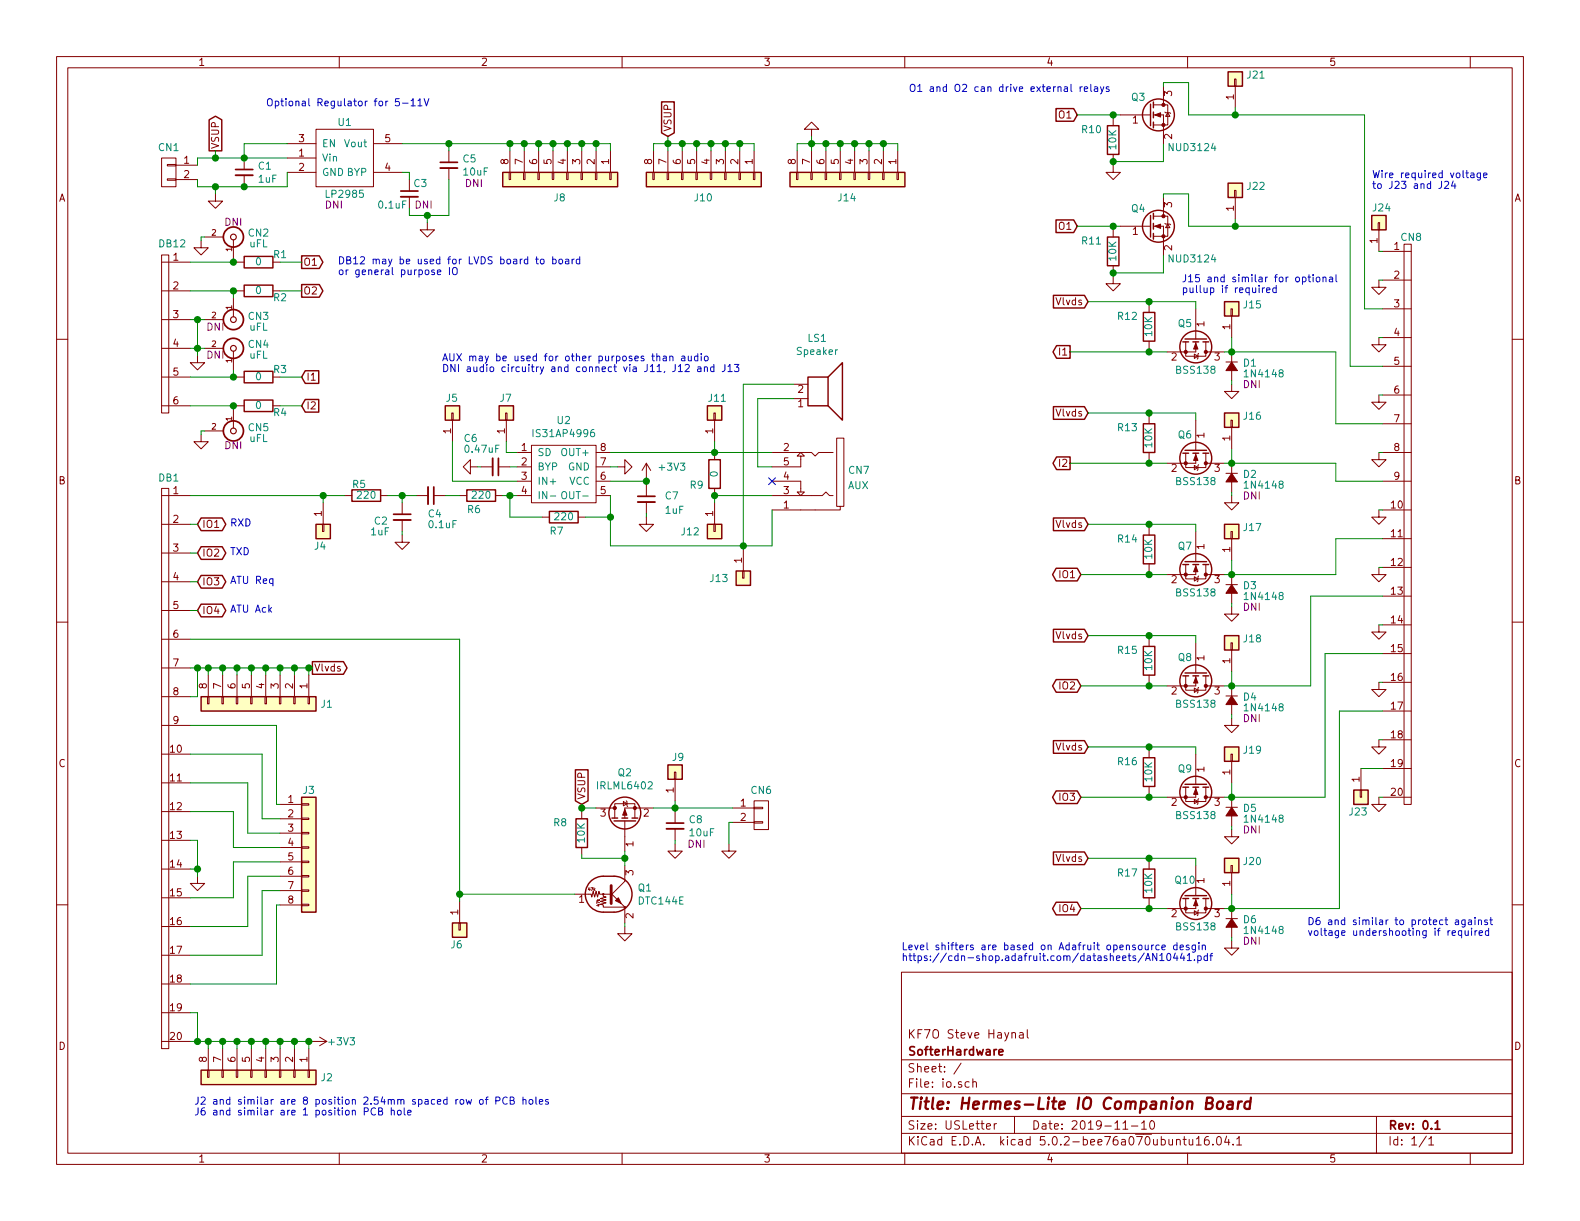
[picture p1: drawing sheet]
<svg xmlns="http://www.w3.org/2000/svg" width="279mm" height="216mm" viewBox="0 0 279 216" stroke-linecap="round" stroke-linejoin="round" font-family="sans-serif">
<defs><g id="words">
<text font-size="2.8" fill="#840000" x="160.4" y="196.2">Title: Hermes-Lite IO Companion Board</text>
<g font-size="2.1" fill="#840000">
<text x="160.4" y="183.6">KF7O Steve Haynal</text>
<text x="160.4" y="189.6">Sheet: /</text>
<text x="160.4" y="186.6">SofterHardware</text>
<text x="160.4" y="192.3">File: io.sch</text>
<text x="160.4" y="202.5">KiCad E.D.A. kicad 5.0.2-bee76a070ubuntu16.04.1</text>
<text x="160.4" y="199.7">Size: USLetter</text>
<text x="182.4" y="199.7">Date: 2019-11-10</text>
<text x="245.4" y="199.7">Rev: 0.1</text>
<text x="245.4" y="202.5">Id: 1/1</text>
</g>
<g font-size="1.8" fill="#840000">
<text x="35" y="11.6">1</text>
<text x="85" y="11.6">2</text>
<text x="135" y="11.6">3</text>
<text x="185" y="11.6">4</text>
<text x="235" y="11.6">5</text>
<text x="207.3" y="17" transform="rotate(-90 207.3 17)">3</text>
<text x="218.2" y="17.6" transform="rotate(-90 218.2 17.6)">1</text>
<text x="118.7" y="23.3" transform="rotate(-90 118.7 23.3)">VSUP</text>
<text x="187.4" y="21">O1</text>
<text x="200.3" y="21.8">1</text>
<text x="32.5" y="29">1</text>
<text x="38.7" y="26.4" transform="rotate(-90 38.7 26.4)">VSUP</text>
<text x="52.9" y="27.7">1</text>
<text x="52.9" y="25.1">3</text>
<text x="68.1" y="25.1">5</text>
<text x="89.9" y="29.1" transform="rotate(-90 89.9 29.1)">8</text>
<text x="92.5" y="29.1" transform="rotate(-90 92.5 29.1)">7</text>
<text x="95" y="29.1" transform="rotate(-90 95 29.1)">6</text>
<text x="97.5" y="29.1" transform="rotate(-90 97.5 29.1)">5</text>
<text x="100.1" y="29.1" transform="rotate(-90 100.1 29.1)">4</text>
<text x="102.6" y="29.1" transform="rotate(-90 102.6 29.1)">3</text>
<text x="105.2" y="29.1" transform="rotate(-90 105.2 29.1)">2</text>
<text x="107.7" y="29.1" transform="rotate(-90 107.7 29.1)">1</text>
<text x="115.3" y="29.1" transform="rotate(-90 115.3 29.1)">8</text>
<text x="117.9" y="29.1" transform="rotate(-90 117.9 29.1)">7</text>
<text x="120.4" y="29.1" transform="rotate(-90 120.4 29.1)">6</text>
<text x="122.9" y="29.1" transform="rotate(-90 122.9 29.1)">5</text>
<text x="125.5" y="29.1" transform="rotate(-90 125.5 29.1)">4</text>
<text x="128" y="29.1" transform="rotate(-90 128 29.1)">3</text>
<text x="130.6" y="29.1" transform="rotate(-90 130.6 29.1)">2</text>
<text x="133.1" y="29.1" transform="rotate(-90 133.1 29.1)">1</text>
<text x="140.7" y="29.1" transform="rotate(-90 140.7 29.1)">8</text>
<text x="143.3" y="29.1" transform="rotate(-90 143.3 29.1)">7</text>
<text x="145.8" y="29.1" transform="rotate(-90 145.8 29.1)">6</text>
<text x="148.3" y="29.1" transform="rotate(-90 148.3 29.1)">5</text>
<text x="150.9" y="29.1" transform="rotate(-90 150.9 29.1)">4</text>
<text x="153.4" y="29.1" transform="rotate(-90 153.4 29.1)">3</text>
<text x="156" y="29.1" transform="rotate(-90 156 29.1)">2</text>
<text x="158.5" y="29.1" transform="rotate(-90 158.5 29.1)">1</text>
<text x="207.3" y="24.6" transform="rotate(-90 207.3 24.6)">2</text>
<text x="10.4" y="35.6">A</text>
<text x="32.5" y="31.5">2</text>
<text x="52.9" y="30.2">2</text>
<text x="68.1" y="30.2">4</text>
<text x="267.8" y="35.6">A</text>
<text x="187.4" y="40.6">O1</text>
<text x="200.3" y="41.5">1</text>
<text x="207.3" y="36.7" transform="rotate(-90 207.3 36.7)">3</text>
<text x="218.2" y="37.3" transform="rotate(-90 218.2 37.3)">1</text>
<text x="30.6" y="46.1">1</text>
<text x="53.6" y="47">O1</text>
<text x="207.3" y="44.3" transform="rotate(-90 207.3 44.3)">2</text>
<text x="243.6" y="43" transform="rotate(-90 243.6 43)">1</text>
<text x="246.5" y="44.2">1</text>
<text x="30.6" y="51.2">2</text>
<text x="53.6" y="52.1">O2</text>
<text x="186.9" y="54">Vlvds</text>
<text x="246.5" y="49.3">2</text>
<text x="30.6" y="56.3">3</text>
<text x="213" y="57.8" transform="rotate(-90 213 57.8)">1</text>
<text x="217.6" y="58.3" transform="rotate(-90 217.6 58.3)">1</text>
<text x="246.5" y="54.4">3</text>
<text x="246.5" y="59.4">4</text>
<text x="30.6" y="61.3">4</text>
<text x="187.5" y="62.9">I1</text>
<text x="207.2" y="63.8">2</text>
<text x="214.8" y="63.8">3</text>
<text x="246.5" y="64.5">5</text>
<text x="30.6" y="66.4">5</text>
<text x="30.6" y="71.5">6</text>
<text x="54.1" y="67.3">I1</text>
<text x="141.1" y="69.5">2</text>
<text x="246.5" y="69.6">6</text>
<text x="54.1" y="72.4">I2</text>
<text x="79.8" y="76.7" transform="rotate(-90 79.8 76.7)">1</text>
<text x="89.3" y="76.7" transform="rotate(-90 89.3 76.7)">1</text>
<text x="126.1" y="76.7" transform="rotate(-90 126.1 76.7)">1</text>
<text x="141.1" y="72">1</text>
<text x="186.9" y="73.7">Vlvds</text>
<text x="213" y="77.4" transform="rotate(-90 213 77.4)">1</text>
<text x="217.6" y="78" transform="rotate(-90 217.6 78)">1</text>
<text x="246.5" y="74.7">7</text>
<text x="92.2" y="79.8">1</text>
<text x="92.2" y="82.3">2</text>
<text x="106.2" y="82.3">7</text>
<text x="106.2" y="79.8">8</text>
<text x="138.6" y="79.8">2</text>
<text x="138.6" y="82.3">5</text>
<text x="187.5" y="82.5">I2</text>
<text x="207.2" y="83.4">2</text>
<text x="214.8" y="83.4">3</text>
<text x="246.5" y="79.8">8</text>
<text x="10.4" y="85.6">B</text>
<text x="30.6" y="87.4">1</text>
<text x="92.2" y="84.8">3</text>
<text x="92.2" y="87.4">4</text>
<text x="106.2" y="87.4">5</text>
<text x="106.2" y="84.8">6</text>
<text x="138.6" y="89.9">1</text>
<text x="138.6" y="87.4">3</text>
<text x="138.6" y="84.8">4</text>
<text x="246" y="89.9">10</text>
<text x="246.5" y="84.8">9</text>
<text x="267.8" y="85.6">B</text>
<text x="30.6" y="92.5">2</text>
<text x="35.7" y="93.3">IO1</text>
<text x="56.9" y="91.3" transform="rotate(-90 56.9 91.3)">1</text>
<text x="126.1" y="91.3" transform="rotate(-90 126.1 91.3)">1</text>
<text x="186.9" y="93.3">Vlvds</text>
<text x="246" y="95">11</text>
<text x="30.6" y="97.5">3</text>
<text x="35.7" y="98.4">IO2</text>
<text x="131.2" y="99.5" transform="rotate(-90 131.2 99.5)">1</text>
<text x="213" y="97.1" transform="rotate(-90 213 97.1)">1</text>
<text x="217.6" y="97.6" transform="rotate(-90 217.6 97.6)">1</text>
<text x="246" y="100.1">12</text>
<text x="30.6" y="102.6">4</text>
<text x="30.6" y="107.7">5</text>
<text x="35.7" y="103.5">IO3</text>
<text x="187.5" y="102.2">IO1</text>
<text x="207.2" y="103.1">2</text>
<text x="214.8" y="103.1">3</text>
<text x="246" y="105.2">13</text>
<text x="30.6" y="112.8">6</text>
<text x="35.7" y="108.6">IO4</text>
<text x="186.9" y="113">Vlvds</text>
<text x="246" y="110.2">14</text>
<text x="30.6" y="117.9">7</text>
<text x="55.5" y="118.7">Vlvds</text>
<text x="213" y="116.8" transform="rotate(-90 213 116.8)">1</text>
<text x="217.6" y="117.3" transform="rotate(-90 217.6 117.3)">1</text>
<text x="246" y="115.3">15</text>
<text x="30.6" y="122.9">8</text>
<text x="36.6" y="121.8" transform="rotate(-90 36.6 121.8)">8</text>
<text x="39.1" y="121.8" transform="rotate(-90 39.1 121.8)">7</text>
<text x="41.7" y="121.8" transform="rotate(-90 41.7 121.8)">6</text>
<text x="44.2" y="121.8" transform="rotate(-90 44.2 121.8)">5</text>
<text x="46.7" y="121.8" transform="rotate(-90 46.7 121.8)">4</text>
<text x="49.3" y="121.8" transform="rotate(-90 49.3 121.8)">3</text>
<text x="51.8" y="121.8" transform="rotate(-90 51.8 121.8)">2</text>
<text x="54.4" y="121.8" transform="rotate(-90 54.4 121.8)">1</text>
<text x="187.5" y="121.9">IO2</text>
<text x="207.2" y="122.8">2</text>
<text x="214.8" y="122.8">3</text>
<text x="246" y="120.4">16</text>
<text x="246" y="125.5">17</text>
<text x="30.6" y="128">9</text>
<text x="246" y="130.6">18</text>
<text x="10.4" y="135.6">C</text>
<text x="30.1" y="133.1">10</text>
<text x="186.9" y="132.7">Vlvds</text>
<text x="213" y="136.5" transform="rotate(-90 213 136.5)">1</text>
<text x="217.6" y="137" transform="rotate(-90 217.6 137)">1</text>
<text x="246" y="135.6">19</text>
<text x="267.8" y="135.6">C</text>
<text x="30.1" y="138.2">11</text>
<text x="30.1" y="143.3">12</text>
<text x="51" y="142">1</text>
<text x="103.5" y="141.5" transform="rotate(-90 103.5 141.5)">VSUP</text>
<text x="119.1" y="140.2" transform="rotate(-90 119.1 140.2)">1</text>
<text x="131" y="142.6">1</text>
<text x="187.5" y="141.6">IO3</text>
<text x="207.2" y="142.5">2</text>
<text x="214.8" y="142.5">3</text>
<text x="240.4" y="138.3" transform="rotate(-90 240.4 138.3)">1</text>
<text x="246" y="140.7">20</text>
<text x="30.1" y="148.3">13</text>
<text x="51" y="144.5">2</text>
<text x="51" y="147.1">3</text>
<text x="51" y="149.6">4</text>
<text x="106.2" y="144.4">3</text>
<text x="112" y="149.7" transform="rotate(-90 112 149.7)">1</text>
<text x="113.8" y="144.4">2</text>
<text x="131" y="145.2">2</text>
<text x="30.1" y="153.4">14</text>
<text x="51" y="152.1">5</text>
<text x="51" y="154.7">6</text>
<text x="112" y="154.8" transform="rotate(-90 112 154.8)">3</text>
<text x="186.9" y="152.4">Vlvds</text>
<text x="30.1" y="158.5">15</text>
<text x="51" y="157.2">7</text>
<text x="51" y="159.8">8</text>
<text x="81" y="161.8" transform="rotate(-90 81 161.8)">1</text>
<text x="102.4" y="159.6">1</text>
<text x="187.5" y="161.3">IO4</text>
<text x="213" y="156.2" transform="rotate(-90 213 156.2)">1</text>
<text x="217.6" y="156.7" transform="rotate(-90 217.6 156.7)">1</text>
<text x="30.1" y="163.6">16</text>
<text x="112" y="162.4" transform="rotate(-90 112 162.4)">2</text>
<text x="207.2" y="162.2">2</text>
<text x="214.8" y="162.2">3</text>
<text x="30.1" y="168.7">17</text>
<text x="30.1" y="173.7">18</text>
<text x="30.1" y="178.8">19</text>
<text x="10.4" y="185.6">D</text>
<text x="30.1" y="183.9">20</text>
<text x="267.8" y="185.6">D</text>
<text x="36.6" y="187.8" transform="rotate(-90 36.6 187.8)">8</text>
<text x="39.1" y="187.8" transform="rotate(-90 39.1 187.8)">7</text>
<text x="41.7" y="187.8" transform="rotate(-90 41.7 187.8)">6</text>
<text x="44.2" y="187.8" transform="rotate(-90 44.2 187.8)">5</text>
<text x="46.7" y="187.8" transform="rotate(-90 46.7 187.8)">4</text>
<text x="49.3" y="187.8" transform="rotate(-90 49.3 187.8)">3</text>
<text x="51.8" y="187.8" transform="rotate(-90 51.8 187.8)">2</text>
<text x="54.4" y="187.8" transform="rotate(-90 54.4 187.8)">1</text>
<text x="35" y="205.5">1</text>
<text x="85" y="205.5">2</text>
<text x="135" y="205.5">3</text>
<text x="185" y="205.5">4</text>
<text x="235" y="205.5">5</text>
</g>
<g font-size="1.8" fill="#0000c2">
<text x="160.7" y="16.3">O1 and O2 can drive external relays</text>
<text x="47" y="18.8">Optional Regulator for 5-11V</text>
<text x="242.6" y="31.5">Wire required voltage</text>
<text x="242.6" y="33.4">to J23 and J24</text>
<text x="59.7" y="46.7">DB12 may be used for LVDS board to board</text>
<text x="59.7" y="48.6">or general purpose IO</text>
<text x="208.9" y="49.9">J15 and similar for optional</text>
<text x="208.9" y="51.8">pullup if required</text>
<text x="78.1" y="63.9">AUX may be used for other purposes than audio</text>
<text x="78.1" y="65.8">DNI audio circuitry and connect via J11, J12 and J13</text>
<text x="40.6" y="93.1">RXD</text>
<text x="40.6" y="98.2">TXD</text>
<text x="40.6" y="103.3">ATU Req</text>
<text x="40.6" y="108.3">ATU Ack</text>
<text x="231.1" y="163.6">D6 and similar to protect against</text>
<text x="231.1" y="165.5">voltage undershooting if required</text>
<text x="159.4" y="168">Level shifters are based on Adafruit opensource desgin</text>
<text x="159.4" y="169.9">https://cdn-shop.adafruit.com/datasheets/AN10441.pdf</text>
<text x="34.3" y="195.3">J2 and similar are 8 position 2.54mm spaced row of PCB holes</text>
<text x="34.3" y="197.2">J6 and similar are 1 position PCB hole</text>
</g>
<g font-size="1.8" fill="#008484">
<text x="200.1" y="17.8">Q3</text>
<text x="220.6" y="13.9">J21</text>
<text x="59.8" y="22.3">U1</text>
<text x="191.4" y="23.5">R10</text>
<text x="28.1" y="26.7">CN1</text>
<text x="45.7" y="30">C1</text>
<text x="56.9" y="28.6">Vin</text>
<text x="56.9" y="26">EN</text>
<text x="61.1" y="26">Vout</text>
<text x="81.9" y="28.7">C5</text>
<text x="197.4" y="26.4" transform="rotate(-90 197.4 26.4)">10K</text>
<text x="206.9" y="26.7">NUD3124</text>
<text x="45.7" y="32.3">1uF</text>
<text x="56.9" y="31.1">GND BYP</text>
<text x="57.9" y="35">LP2985</text>
<text x="73.2" y="33.1">C3</text>
<text x="82" y="31">10uF</text>
<text x="98" y="35.6">J8</text>
<text x="122.9" y="35.6">J10</text>
<text x="148.3" y="35.6">J14</text>
<text x="220.6" y="33.6">J22</text>
<text x="44" y="41.8">CN2</text>
<text x="67.1" y="36.9">0.1uF</text>
<text x="200.1" y="37.5">Q4</text>
<text x="242.8" y="37.4">J24</text>
<text x="28.2" y="43.7">DB12</text>
<text x="44.1" y="43.7">uFL</text>
<text x="45.2" y="46.9">0</text>
<text x="48.4" y="45.6">R1</text>
<text x="191.4" y="43.2">R11</text>
<text x="197.4" y="46.1" transform="rotate(-90 197.4 46.1)">10K</text>
<text x="206.9" y="46.4">NUD3124</text>
<text x="247.8" y="42.6">CN8</text>
<text x="45.2" y="52">0</text>
<text x="48.4" y="53.3">R2</text>
<text x="44" y="56.6">CN3</text>
<text x="44.1" y="58.5">uFL</text>
<text x="197.7" y="56.6">R12</text>
<text x="203.8" y="59.4" transform="rotate(-90 203.8 59.4)">10K</text>
<text x="208.4" y="57.8">Q5</text>
<text x="220" y="54.5">J15</text>
<text x="44" y="61.5">CN4</text>
<text x="44.1" y="63.4">uFL</text>
<text x="48.4" y="66">R3</text>
<text x="141.1" y="62.8">Speaker</text>
<text x="142.9" y="60.5">LS1</text>
<text x="219.9" y="64.8">D1</text>
<text x="45.2" y="67.2">0</text>
<text x="78.9" y="71">J5</text>
<text x="88.5" y="71">J7</text>
<text x="125.4" y="71">J11</text>
<text x="208.2" y="66.1">BSS138</text>
<text x="220.4" y="66.7">1N4148</text>
<text x="44" y="76.3">CN5</text>
<text x="45.2" y="72.3">0</text>
<text x="48.4" y="73.6">R4</text>
<text x="94.7" y="77.3">IS31AP4996</text>
<text x="98.6" y="75">U2</text>
<text x="197.7" y="76.3">R13</text>
<text x="208.4" y="77.5">Q6</text>
<text x="220" y="74.2">J16</text>
<text x="44.1" y="78.2">uFL</text>
<text x="82.1" y="78.2">C6</text>
<text x="82.4" y="80.1">0.47uF</text>
<text x="95" y="80.6">SD</text>
<text x="95" y="83.2">BYP</text>
<text x="99.6" y="80.6">OUT+</text>
<text x="100.5" y="83.2">GND</text>
<text x="116.7" y="83.2">+3V3</text>
<text x="150.1" y="83.8">CN7</text>
<text x="203.8" y="79.1" transform="rotate(-90 203.8 79.1)">10K</text>
<text x="28.1" y="85.1">DB1</text>
<text x="62.4" y="86.3">R5</text>
<text x="63.3" y="88.2">220</text>
<text x="83.6" y="88.2">220</text>
<text x="95" y="85.7">IN+</text>
<text x="95" y="88.3">IN-</text>
<text x="100.1" y="88.3">OUT-</text>
<text x="100.7" y="85.7">VCC</text>
<text x="117.7" y="88.3">C7</text>
<text x="122.1" y="86.4">R9</text>
<text x="126.9" y="84.3" transform="rotate(-90 126.9 84.3)">0</text>
<text x="149.9" y="86.5">AUX</text>
<text x="208.2" y="85.8">BSS138</text>
<text x="219.9" y="84.5">D2</text>
<text x="220.4" y="86.4">1N4148</text>
<text x="65.6" y="94.7">1uF</text>
<text x="66.2" y="92.8">C2</text>
<text x="75.8" y="91.5">C4</text>
<text x="75.9" y="93.4">0.1uF</text>
<text x="82.7" y="90.7">R6</text>
<text x="97.3" y="94.5">R7</text>
<text x="98.2" y="92">220</text>
<text x="117.7" y="90.9">1uF</text>
<text x="120.6" y="94.7">J12</text>
<text x="197.7" y="95.9">R14</text>
<text x="220" y="93.9">J17</text>
<text x="55.7" y="97.2">J4</text>
<text x="203.8" y="98.8" transform="rotate(-90 203.8 98.8)">10K</text>
<text x="208.4" y="97.2">Q7</text>
<text x="125.7" y="102.9">J13</text>
<text x="208.2" y="105.5">BSS138</text>
<text x="219.9" y="104.2">D3</text>
<text x="220.4" y="106.1">1N4148</text>
<text x="220" y="113.6">J18</text>
<text x="197.7" y="115.6">R15</text>
<text x="203.8" y="118.4" transform="rotate(-90 203.8 118.4)">10K</text>
<text x="208.4" y="116.9">Q8</text>
<text x="56.8" y="125.1">J1</text>
<text x="208.2" y="125.1">BSS138</text>
<text x="219.9" y="123.9">D4</text>
<text x="220.4" y="125.8">1N4148</text>
<text x="109.3" y="137.3">Q2</text>
<text x="118.9" y="134.5">J9</text>
<text x="197.7" y="135.3">R16</text>
<text x="208.4" y="136.6">Q9</text>
<text x="220" y="133.3">J19</text>
<text x="53.6" y="140.4">J3</text>
<text x="105.8" y="139.6">IRLML6402</text>
<text x="132.9" y="140.4">CN6</text>
<text x="203.8" y="138.1" transform="rotate(-90 203.8 138.1)">10K</text>
<text x="219.9" y="143.6">D5</text>
<text x="97.9" y="146.1">R8</text>
<text x="103.4" y="148.9" transform="rotate(-90 103.4 148.9)">10K</text>
<text x="121.9" y="145.6">C8</text>
<text x="122" y="147.9">10uF</text>
<text x="208.2" y="144.8">BSS138</text>
<text x="220.4" y="145.5">1N4148</text>
<text x="238.7" y="144.2">J23</text>
<text x="197.7" y="155">R17</text>
<text x="220" y="153">J20</text>
<text x="112.9" y="157.6">Q1</text>
<text x="113" y="159.9">DTC144E</text>
<text x="203.8" y="157.8" transform="rotate(-90 203.8 157.8)">10K</text>
<text x="207.9" y="156.3">Q10</text>
<text x="79.8" y="167.7">J6</text>
<text x="208.2" y="164.5">BSS138</text>
<text x="219.9" y="163.2">D6</text>
<text x="220.4" y="165.2">1N4148</text>
<text x="58.3" y="184.8">+3V3</text>
<text x="56.8" y="191.2">J2</text>
</g>
<g font-size="1.8" fill="#840084">
<text x="82.3" y="33.1">DNI</text>
<text x="39.8" y="39.9">DNI</text>
<text x="57.5" y="36.9">DNI</text>
<text x="73.4" y="36.9">DNI</text>
<text x="36.6" y="58.5">DNI</text>
<text x="36.6" y="63.4">DNI</text>
<text x="219.9" y="68.6">DNI</text>
<text x="39.8" y="79.4">DNI</text>
<text x="219.9" y="88.3">DNI</text>
<text x="219.9" y="108">DNI</text>
<text x="219.9" y="127.7">DNI</text>
<text x="121.7" y="149.9">DNI</text>
<text x="219.9" y="147.4">DNI</text>
<text x="219.9" y="167.1">DNI</text>
</g>
<g font-size="1.4" fill="#840000">
<text x="37.5" y="41.7">2</text>
<text x="41" y="44.4" transform="rotate(-90 41 44.4)">1</text>
<text x="37.5" y="56.3">2</text>
<text x="41" y="54.7" transform="rotate(-90 41 54.7)">1</text>
<text x="37.5" y="61.3">2</text>
<text x="41" y="64.1" transform="rotate(-90 41 64.1)">1</text>
<text x="37.5" y="75.9">2</text>
<text x="41" y="74.4" transform="rotate(-90 41 74.4)">1</text>
</g>
<g font-size=".7" fill="#840000">
<text x="104.1" y="157.5">47k</text>
<text x="106.1" y="160.2" transform="rotate(-90 106.1 160.2)">47k</text>
</g>
</g></defs>
<g fill="none" stroke="#840000" stroke-width=".18">
<path d="M10 10h259.4v195.9h-259.4zM12 12h255.4v191.9h-255.4zM60 10v2M110 10v2M160 10v2M204 18.5h1.7M205.7 18.5h.8v3.6h-2.5M205.7 15.2v3.3M206 19.8l.1 .1h.8l.1 .2M206.5 19.9l.4 .7h-.8zM210 10v2M218.3 14h.3v1.2h-.3z"/>
<path d="M218.4 15.2v3.9M260 10v2M28.6 27.9h2.5v5.1h-2.5zM29.6 31.6h1.5v.3h-1.5zM29.6 29.1h1.5v.2h-1.5zM31.1 29.2h3.8M31.1 31.8h3.8M38.1 34.3v1.3h1.3l-1.3 1.2-1.3-1.2h1.3M43.2 27.9v2.1M43.2 31v2M50.8 27.9h5.1M50.8 30.5h5.1"/>
<path d="M50.8 25.4h5.1M55.9 22.9h10.1v10.1h-10.1zM66 30.5h5.1M66 25.4h5.1M72.4 31.8v2M72.4 34.8v2M75.6 39.4v1.2h1.2l-1.2 1.3-1.3-1.3h1.3M79.4 26.7v2M79.4 29.7v2.1M90 30.5h.3v1.3h-.3zM90.2 26.7v3.8M92.6 30.5h.2v1.3h-.2z"/>
<path d="M92.7 26.7v3.8M95.1 30.5h.3v1.3h-.3zM95.2 26.7v3.8M97.7 30.5h.2v1.3h-.2zM97.8 26.7v3.8M100.2 30.5h.3v1.3h-.3zM100.3 26.7v3.8M102.7 30.5h.3v1.3h-.3zM102.9 26.7v3.8M105.3 30.5h.2v1.3h-.2zM105.4 26.7v3.8M107.8 30.5h.3v1.3h-.3z"/>
<path d="M107.9 26.7v3.8M115.4 30.5h.3v1.3h-.3zM115.6 26.7v3.8M118 30.5h.2v1.3h-.2zM118.1 26.7v3.8M120.5 30.5h.3v1.3h-.3zM120.6 26.7v3.8M123.1 30.5h.2v1.3h-.2zM123.2 26.7v3.8M125.6 30.5h.3v1.3h-.3zM125.7 26.7v3.8M128.1 30.5h.3v1.3h-.3z"/>
<path d="M128.3 26.7v3.8M130.7 30.5h.2v1.3h-.2zM130.8 26.7v3.8M133.2 30.5h.3v1.3h-.3zM133.3 26.7v3.8M140.8 30.5h.3v1.3h-.3zM141 26.7v3.8M143.4 30.5h.2v1.3h-.2zM143.5 22.9h1.3l-1.3-1.3-1.3 1.3h1.3v1.2M143.5 26.7v3.8M145.9 30.5h.3v1.3h-.3zM146 26.7v3.8"/>
<path d="M148.5 30.5h.2v1.3h-.2zM148.6 26.7v3.8M151 30.5h.3v1.3h-.3zM151.1 26.7v3.8M153.5 30.5h.3v1.3h-.3zM153.7 26.7v3.8M156.1 30.5h.2v1.3h-.2zM156.2 26.7v3.8M158.6 30.5h.3v1.3h-.3zM158.7 26.7v3.8M196.8 29.2v1.3h1.3l-1.3 1.3-1.2-1.3h1.2M196.8 21v1.2"/>
<path d="M196.8 27.3v1.3M198.1 20.3h5.4M204 20.3h1.7v5.1M204 38.2h1.7M205.7 38.2h.8v3.6h-2.5M205.7 34.9v3.3M206 39.5l.1 .1h.8l.1 .2M206.5 39.6l.4 .7h-.8zM218.3 33.7h.3v1.2h-.3zM218.4 34.9v3.8M243.7 39.4h.3v1.2h-.3zM10 60h2"/>
<path d="M28.6 45.1h1.2v27.9h-1.2zM28.6 46.4h5.1M28.6 51.4h5.1M28.6 56.5h5.1M35.6 42.5v1.3h1.2l-1.2 1.3-1.3-1.3h1.3M36.2 56.5h3.3M36.2 41.9h3.3M41.3 42.4v3.3M41.3 52.7v3.3M41.9 46.4h1.3M41.9 51.4h1.3M48.3 46.4h1.2"/>
<path d="M196.8 48.9v1.3h1.3l-1.3 1.2-1.2-1.2h1.2M196.8 40.6v1.3M196.8 47v1.3M198.1 40h5.4M203.2 54v1.2M204 40h1.7v5.1M211.5 54.6v5.3M217.7 54.6h.2v1.3h-.2zM217.8 55.9v3.8M243.8 49.5v1.3h1.3l-1.3 1.3-1.2-1.3h1.2M243.8 59.7v1.3h1.3l-1.3 1.2-1.2-1.2h1.2M243.8 40.6v3.9"/>
<path d="M244.5 44.5h5.1M244.5 49.5h5.1M244.5 54.6h5.1M244.5 59.7h5.1M248.3 43.2h1.3v99h-1.3zM267.4 60h2M28.6 61.6h5.1M28.6 66.7h5.1M28.6 71.8h5.1M34.9 62.9v1.2h1.3l-1.3 1.3-1.2-1.3h1.2M35.6 76.8v1.3h1.2l-1.2 1.3-1.3-1.3h1.3M36.2 61.6h3.3"/>
<path d="M36.2 76.2h3.3M41.3 62.1v3.3M41.3 72.4v3.3M41.9 66.7h1.3M41.9 71.8h1.3M48.3 66.7h1.2M79.9 73h.2v1.3h-.2zM80 74.3v3.8M89.4 73h.3v1.3h-.3zM89.5 74.3v3.8M94 78.7h11.4v10.2h-11.4zM126.2 73h.3v1.3h-.3z"/>
<path d="M126.4 74.3v3.8M140.3 70.5h2.6M140.3 67.9h2.6M203.2 60.3v1.3M203.2 73.7v1.2M209.7 60.5v2.5h3.5v-.8M211.2 62.6l.6 .4-.6 .4zM211.5 60.5v1.7h-5.1M211.5 74.3v5.3M212 62.5l-.2 .1v.8l-.1 .1M213.2 60.5v1.7M213.2 62.2h3.3"/>
<path d="M216.8 64h2M217.7 74.3h.2v1.3h-.2zM217.8 67.9v1.3h1.3l-1.3 1.3-1.3-1.3h1.3M217.8 62.2v5.1M217.8 75.6v3.8M243.8 69.9v1.2h1.3l-1.3 1.3-1.2-1.3h1.2M244.5 64.8h5.1M244.5 69.9h5.1M244.5 74.9h5.1M28.6 86.4h1.2v99h-1.2zM28.6 87.6h5.1M28.6 92.7h5.1"/>
<path d="M28.6 97.8h5.1M57 92.7h.3v1.3h-.3zM57.1 88.9v3.8M61 87.6h1.2M67.3 87.6h1.3M71.1 94.6v1.3h1.3l-1.3 1.3-1.3-1.3h1.3M71.1 88.9v2M71.1 91.9v2.1M73.7 87.6h2M76.7 87.6h2M81.3 87.6h1.2M83.2 82.6v-1.3l-1.3 1.3 1.3 1.2v-1.2h1.3"/>
<path d="M85.1 82.6h2M87.6 87.6h1.3M88.1 82.6h2.1M91.4 87.6h2.6M91.4 80h2.6M91.4 85.1h2.6M91.4 82.6h2.6M95.9 91.4h1.3M102.2 91.4h1.3M105.4 88.9h.1M105.4 87.6h2.5M105.4 80h2.5"/>
<path d="M105.4 85.1h2.5M105.4 82.6h2.5M109.2 82.6h1.3v-1.3l1.3 1.3-1.3 1.2v-1.2M114.3 91.4v1.3h1.3l-1.3 1.3-1.3-1.3h1.3M114.3 81.9v2.6M114.3 85.7v2.1M114.3 88.8v2M114.3 81.9l-.8 1.3M114.3 81.9l.8 1.3M126.2 92.7h.3v1.3h-.3zM126.4 80v1.3M126.4 86.4v1.2"/>
<path d="M126.4 88.9v3.8M131.4 97.2v3.8M136.5 87.6h8.9l.6-.6 .7 .6h.6M136.5 80h7l.6 .6 .7-.6h2.5M136.5 85.1h5.1v1.9M141 87h1.2l-.6 .6zM141.6 80.6h.6l-.6-.6-.6 .6h.6v2h-5.1M148.6 89.5h.6v-12h-1.2v12h.6v.7h-12.1M203.2 80v1.3M203.2 93.3v1.3M203.2 99.7v1.3M209.7 99.8v2.6h3.5v-.8"/>
<path d="M209.7 80.1v2.6h3.5v-.8M211.2 82.3l.6 .4-.6 .4zM211.5 80.1v1.8h-5.1M211.5 94v5.3M211.5 99.8v1.8h-5.1M212 82.2l-.2 .1v.8l-.1 .1M213.2 80.1v1.8M213.2 99.8v1.8M213.2 81.9h3.3M216.8 83.7h2M217.7 94h.2v1.3h-.2zM217.8 87.6v1.3h1.3l-1.3 1.3-1.3-1.3h1.3"/>
<path d="M217.8 81.9v5.1M217.8 95.3v3.8M243.8 80v1.3h1.3l-1.3 1.3-1.2-1.3h1.2M243.8 90.2v1.2h1.3l-1.3 1.3-1.2-1.3h1.2M244.5 80h5.1M244.5 85.1h5.1M244.5 90.2h5.1M244.5 95.3h5.1M10 110h2M28.6 102.9h5.1M28.6 108h5.1M28.6 113h5.1"/>
<path d="M28.6 118.1h5.1M36.8 119.4v3.8M39.4 119.4v3.8M41.9 119.4v3.8M44.4 119.4v3.8M47 119.4v3.8M49.5 119.4v3.8M52.1 119.4v3.8M54.6 119.4v3.8M131.3 101h.3v1.2h-.3zM203.2 113v1.3M203.2 119.4v1.3"/>
<path d="M209.7 119.5v2.5h3.5v-.7M211.2 102l.6 .4-.6 .3zM211.5 113.7v5.3M211.5 119.5v1.8h-5.1M212 101.9l-.2 .1v.7l-.1 .2M213.2 119.5v1.8M213.2 101.6h3.3M216.8 103.4h2M217.7 113.7h.2v1.2h-.2zM217.8 107.3v1.3h1.3l-1.3 1.3-1.3-1.3h1.3M217.8 101.6v5.1M217.8 114.9v3.8"/>
<path d="M243.8 100.3v1.3h1.3l-1.3 1.3-1.2-1.3h1.2M243.8 110.5v1.3h1.3l-1.3 1.2-1.2-1.2h1.2M244.5 100.3h5.1M244.5 105.4h5.1M244.5 110.5h5.1M244.5 115.6h5.1M267.4 110h2M28.6 123.2h5.1M28.6 128.3h5.1M28.6 133.4h5.1M28.6 138.4h5.1M36.7 123.2h.3v1.3h-.3z"/>
<path d="M39.2 123.2h.3v1.3h-.3zM41.8 123.2h.2v1.3h-.2zM44.3 123.2h.3v1.3h-.3zM46.9 123.2h.2v1.3h-.2zM49.4 123.2h.3v1.3h-.3zM51.9 123.2h.3v1.3h-.3zM54.5 123.2h.2v1.3h-.2zM119.3 136.5h.2v1.3h-.2zM119.4 137.8v3.8M203.2 132.7v1.3M203.2 139.1v1.2M209.7 139.2v2.5h3.5v-.7"/>
<path d="M211.2 121.7l.6 .3-.6 .4zM211.5 133.4v5.3M211.5 139.2v1.8h-5.1M212 121.5l-.2 .2v.7l-.1 .2M213.2 139.2v1.8M213.2 121.3h3.3M216.8 123.1h2M217.7 133.4h.2v1.2h-.2zM217.8 127v1.3h1.3l-1.3 1.2-1.3-1.2h1.3M217.8 121.3v5.1M217.8 134.6v3.8M240.5 139.7h.3v1.3h-.3z"/>
<path d="M240.7 135.9v3.8M243.8 120.7v1.2h1.3l-1.3 1.3-1.2-1.3h1.2M243.8 130.8v1.3h1.3l-1.3 1.3-1.2-1.3h1.2M244.5 120.7h5.1M244.5 125.7h5.1M244.5 130.8h5.1M244.5 135.9h5.1M10 160h2M28.6 143.5h5.1M28.6 148.6h5.1M28.6 153.7h5.1M28.6 158.8h5.1"/>
<path d="M34.9 154.9v1.3h1.3l-1.3 1.3-1.2-1.3h1.2M49.5 142.2h3.8M49.5 144.8h3.8M49.5 147.3h3.8M49.5 149.9h3.8M49.5 152.4h3.8M49.5 154.9h3.8M49.5 157.5h3.8M53.3 159.9h1.3v.2h-1.3zM53.3 157.4h1.3v.2h-1.3zM53.3 154.8h1.3v.3h-1.3zM53.3 152.3h1.3v.2h-1.3z"/>
<path d="M53.3 149.7h1.3v.3h-1.3zM53.3 147.2h1.3v.2h-1.3zM53.3 144.7h1.3v.2h-1.3zM53.3 142.1h1.3v.3h-1.3zM81.3 159.4v3.8M101.6 158.1h2.9l.1 .5 .3-1 .3 1 .2-1 .3 1 .2-1 .1 .5h1.9M102.9 143.5v1.3M102.9 149.9v1.2M105.4 142.9h3.3M107.9 157.9l2.6 2.5h-3.8v-.4l-.5-.1 1-.3-1-.2 1-.3-1-.2 1-.3-.5-.1v-.4M108.7 142.9v-.8h3.6v2.6M108.7 142.9v1.8"/>
<path d="M110.2 141.7l.7 .4-.7 .4zM110.5 145.2v5.3M110.5 153v2.8l-2.6 2.6M110.7 141.6l.2 .1v.8l.1 .1M115.6 142.9h-5.1v1.8M119.4 149.2v1.3h1.2l-1.2 1.3-1.3-1.3h1.3M119.4 143.5v2M119.4 146.6v2M128.9 149.2v1.3h1.3l-1.3 1.3-1.3-1.3h1.3M129.5 142.9h3.8M129.5 145.4h3.8M133.3 145.3h1.6v.2h-1.6z"/>
<path d="M133.3 142.7h1.6v.3h-1.6zM133.3 141.6h2.6v5.1h-2.6zM203.2 152.4v1.3M203.2 158.8v1.2M209.7 158.9v2.5h3.5v-.7M211.2 141.4l.6 .3-.6 .4zM211.5 153v5.4M211.5 158.9v1.8h-5.1M212 141.2l-.2 .2v.7l-.1 .1M213.2 158.9v1.8M213.2 141h3.3M216.8 142.7h2"/>
<path d="M217.7 153h.2v1.3h-.2zM217.8 146.7v1.3h1.3l-1.3 1.2-1.3-1.2h1.3M217.8 141v5.1M217.8 154.3v3.8M243.8 141v1.2h1.3l-1.3 1.3-1.2-1.3h1.2M244.5 141h5.1M267.4 160h2M28.6 163.8h5.1M28.6 168.9h5.1M28.6 174h5.1M28.6 179.1h5.1M49.5 160h3.8"/>
<path d="M81.2 163.2h.2v1.3h-.2zM110.5 163.8v1.3h1.3l-1.3 1.3-1.3-1.3h1.3M110.5 160.7v2.5M159.4 171.9h108v32h-108zM211.2 161l.6 .4-.6 .4zM212 160.9l-.2 .1v.8l-.1 .1M213.2 160.7h3.3M216.8 162.4h2M217.8 166.4v1.2h1.3l-1.3 1.3-1.3-1.3h1.3M217.8 160.7v5M28.6 184.2h5.1M36.7 189.2h.3v1.3h-.3z"/>
<path d="M36.8 185.4v3.8M39.2 189.2h.3v1.3h-.3zM39.4 185.4v3.8M41.8 189.2h.2v1.3h-.2zM41.9 185.4v3.8M44.3 189.2h.3v1.3h-.3zM44.4 185.4v3.8M46.9 189.2h.2v1.3h-.2zM47 185.4v3.8M49.4 189.2h.3v1.3h-.3zM49.5 185.4v3.8M51.9 189.2h.3v1.3h-.3z"/>
<path d="M52.1 185.4v3.8M54.5 189.2h.2v1.3h-.2zM54.6 185.4v3.8M55.2 184.2h2.6M56.5 183.4l1.3 .8M57.8 184.2l-1.3 .7M159.4 197.4h108M159.4 193.4h108M159.4 187.4h108M170 188l-1.3 1.9M171.4 191.3h-.4l-.3 .2v.6l.3 .2 .4-.1M172 191.4l.2-.1h.4l.1 1"/>
<path d="M172 190.8v1.5M174.4 199.2l.8-.2-.1-.2-.4-.1-.3 .2 .1 .7h.6M175.8 198.7v1M176.2 198.7l-.3 .1-.1 .2M178.9 182.7l.3-.1 .3 .1 .1 .9M179.4 197.4v3M180.3 182.7h.6v.9M180.9 182.9l-.5 .1a.29 .29 0 0 0-.2 .3 .29 .29 0 0 0 .2 .3l.5-.1M181.7 182.1v1.3l.2 .2M198.6 199.7h.8M200.1 199.1h1.1M201.9 198.6l.4-.4v1.5"/>
<path d="M201.9 199.7h.8M203.5 198.2h.2a.8 .8 0 0 1 .5 .7 .8 .8 0 0 1-.5 .8 1 1 0 0 1-.2-1.5zM243.4 197.4v6.5M60 203.9v2M110 203.9v2M159.4 200.4h108M160 203.9v2M209.2 201.5h.6M209.4 201v1.3l.4 .2M210 203.9v2M210.3 201.5v.9l.4 .1 .2-.2M210.9 201.5v1"/>
<path d="M211.6 201.4l.4-.4v1.5M211.6 202.5h.8M213.7 201a.62 .62 0 0 0-.7 .6l.1 .7 .2 .2 .5-.2v-.5l-.1-.2-.4-.1-.3 .3M214.5 202.3v.2M215.3 201.1l.3-.1a.94 .94 0 0 1 0 1.5l-.4-.3-.1-.7zM216.9 200.9l-.3 1.1h.9M217.3 201.5v1M218.1 202.3v.2M218.7 201.4l.4-.4v1.5M218.7 202.5h.9M252.2 200.9l-1.2 1.9M252.7 201.4l.4-.4v1.5"/>
<path d="M252.7 202.5h.8M260 203.9v2"/>
<circle cx="106.7" cy="158.1" r=".13"/>
<circle cx="110.5" cy="160.4" r=".13"/>
</g>
<g fill="none" stroke="#840000" stroke-width=".3">
<path d="M41.7 30h3M70.9 33.8h3M77.9 28.7h3M69.6 90.9h3M76.7 86.1v3.1M88.1 81v3.1M112.8 87.8h3M117.9 145.5h3M176.6 186.1l.8-.2-.1-.3h-.4l-.3 .2 .1 .7h.6M253.8 198.6l.4-.4v1.5M253.8 199.7h.8"/>
<circle cx="41.3" cy="56.5" r="1.78"/>
<circle cx="41.3" cy="41.9" r="1.78"/>
<circle cx="41.3" cy="61.6" r="1.78"/>
<circle cx="41.3" cy="76.2" r="1.78"/>
</g>
<path d="M213.4 195l.8-.1a.47 .47 0 0 0 .3-.4 .47 .47 0 0 0-.4-.4h-.6l-.3 2h.8a.53 .53 0 0 0 .4-.5 .53 .53 0 0 0-.4-.6M215.5 194.8a.53 .53 0 0 1 .8 .3l-.1 .6a.54 .54 0 0 1-.5 .4 .54 .54 0 0 1-.5-.4v-.6zM217.2 194.8h.8l-.1 1.3M218 195.2l-.7 .1a.4 .4 0 0 0-.3 .4 .4 .4 0 0 0 .2 .4l.7-.1M219 194.8l-.2 1.3M219.6 194.8a.55 .55 0 0 0-.6 .3M221.1 194.8a.68 .68 0 0 0-1 .3v.8l.3 .2 .6-.1M221.2 194.1l-.2 2" fill="none" stroke="#840000" stroke-width=".41"/>
<g fill="none" stroke="#008400" stroke-width=".18">
<path d="M205.7 15.2v-.6h4.5v5.7h31.1v34.3h3.2M218.4 19.1v1.2M38.1 26.7v1.2M38.1 33v1.3M50.8 27.9h-15.9v1.3M50.8 30.5v2.5h-15.9v-1.2M50.8 25.4h-7.6v2.5M71.1 30.5h1.3v1.3M71.1 25.4h36.8v1.3M75.6 38.1v1.3M79.4 25.4v1.3M79.4 31.8v6.3h-7v-1.3"/>
<path d="M90.2 25.4v1.3M92.7 25.4v1.3M95.2 25.4v1.3M97.8 25.4v1.3M100.3 25.4v1.3M102.9 25.4v1.3M105.4 25.4v1.3M115.6 26.7v-1.3h17.7v1.3M118.1 24.1v2.6M120.6 25.4v1.3M123.2 25.4v1.3M125.7 25.4v1.3"/>
<path d="M128.3 25.4v1.3M130.8 25.4v1.3M141 26.7v-1.3h17.7v1.3M143.5 24.1v2.6M146 25.4v1.3M148.6 25.4v1.3M151.1 25.4v1.3M153.7 25.4v1.3M156.2 25.4v1.3M190.5 20.3h7.6M196.8 20.3v.7M205.7 25.4v3.2h-8.9v.6"/>
<path d="M205.7 34.9v-.6h4.5v5.7h28.6v24.8h5.7M218.4 38.7v1.3M33.7 56.5h2.5M33.7 51.4h8.2M33.7 46.4h8.2M34.9 56.5v6.4M36.2 41.9h-.6v.6M41.3 45.7v.7M41.3 51.4v1.3M49.5 51.4h3.8M49.5 46.4h3.8M190.5 40h7.6"/>
<path d="M192.4 53.3h19.1v1.3M196.8 40v.6M203.2 53.3v.7M205.7 45.1v3.2h-8.9v.6M217.8 59.7v2.5M243.8 59.7h.7M243.8 49.5h.7M243.8 44.5h.7M33.7 61.6h2.5M33.7 66.7h8.2M33.7 71.8h8.2M36.2 76.2h-.6v.6"/>
<path d="M41.3 65.4v1.3M41.3 71.8v.6M49.5 66.7h3.8M49.5 71.8h3.8M80 78.1v7h11.4M89.5 78.1v1.9h1.9M126.4 78.1v1.9M140.3 70.5h-6.3v12.1h2.5M140.3 67.9h-8.9v29.3M189.2 62.2h17.2M192.4 73h19.1v1.3M203.2 61.6v.6"/>
<path d="M203.2 73v.7M216.5 62.2h19.7v12.7h8.3M217.8 67.3v.6M217.8 79.4v2.5M243.8 69.9h.7M33.7 92.7h1.2M33.7 97.8h1.2M33.7 87.6h27.3M57.1 87.6v1.3M68.6 87.6h5.1M71.1 87.6v1.3M71.1 94v.6"/>
<path d="M78.7 87.6h2.6M84.5 82.6h.6M88.9 87.6h2.5M90.2 87.6v3.8h5.7M90.2 82.6h1.2M103.5 91.4h4.4M107.9 87.6v8.9h28.6v-6.3M107.9 80h28.6M107.9 85.1h6.4M107.9 82.6h1.3M114.3 84.5v1.2M114.3 90.8v.6"/>
<path d="M136.5 87.6h-10.1v1.3M189.2 81.9h17.2M192.4 92.7h19.1v1.3M203.2 81.3v.6M203.2 92.7v.6M216.5 81.9h19.7v3.2h8.3M217.8 87v.6M217.8 99.1v2.5M243.8 90.2h.7M243.8 80h.7M244.5 95.3h-8.3v6.3h-19.7M33.7 118.1h21.5"/>
<path d="M33.7 102.9h1.2M33.7 108h1.2M33.7 113h47.6v46.4M34.9 118.1v5.1h-1.2M36.8 118.1v1.3M39.4 118.1v1.3M41.9 118.1v1.3M44.4 118.1v1.3M47 118.1v1.3M49.5 118.1v1.3M52.1 118.1v1.3M54.6 118.1v1.3"/>
<path d="M191.1 101.6h15.3M192.4 112.4h19.1v1.3M203.2 101v.6M203.2 112.4v.6M217.8 106.7v.6M217.8 118.7v2.6M243.8 110.5h.7M243.8 100.3h.7M244.5 105.4h-12.7v15.9h-15.3M244.5 115.6h-10.2v25.4h-17.8M33.7 128.3h15.2v13.9h.6M33.7 133.4h12.7v11.4h3.1"/>
<path d="M33.7 138.4h10.1v8.9h5.7M191.1 121.3h15.3M192.4 132.1h19.1v1.3M203.2 120.7v.6M203.2 132.1v.6M217.8 126.4v.6M217.8 138.4v2.6M240.7 135.9h3.8M243.8 130.8h.7M243.8 120.7h.7M244.5 125.7h-7.6v35h-18.5M33.7 148.6h1.2v6.3"/>
<path d="M33.7 153.7h1.2M33.7 143.5h7.6v6.4h8.2M49.5 152.4h-8.2v6.4h-7.6M49.5 157.5h-3.1v11.4h-12.7M49.5 154.9h-5.7v8.9h-10.1M81.3 158.1h20.3M102.9 142.2v1.3M102.9 151.1v.7h7.6M102.9 142.9h2.5M110.5 150.5v2.5M115.6 142.9h13.9M119.4 141.6v1.9"/>
<path d="M119.4 148.6v.6M129.5 145.4h-.6v3.8M191.1 141h15.3M192.4 151.8h19.1v1.2M203.2 140.3v.7M203.2 151.8v.6M217.8 146.1v.6M217.8 158.1v2.6h-1.3M243.8 141h.7M33.7 179.1h1.2v5.1M49.5 160h-.6v14h-15.2M110.5 163.2v.6"/>
<path d="M191.1 160.7h15.3M203.2 160v.7M217.8 165.7v.7M33.7 184.2h21.5M36.8 184.2v1.2M39.4 184.2v1.2M41.9 184.2v1.2M44.4 184.2v1.2M47 184.2v1.2M49.5 184.2v1.2M52.1 184.2v1.2M54.6 184.2v1.2"/>
</g>
<g fill="#008400" stroke="#008400" stroke-width=".25">
<circle cx="34.9" cy="153.7" r=".51"/>
<circle cx="34.9" cy="184.2" r=".51"/>
<circle cx="34.9" cy="118.1" r=".51"/>
<circle cx="34.9" cy="61.6" r=".51"/>
<circle cx="38.1" cy="27.9" r=".51"/>
<circle cx="43.2" cy="27.9" r=".51"/>
<circle cx="38.1" cy="33" r=".51"/>
<circle cx="43.2" cy="33" r=".51"/>
<circle cx="75.6" cy="38.1" r=".51"/>
<circle cx="79.4" cy="25.4" r=".51"/>
<circle cx="105.4" cy="25.4" r=".51"/>
<circle cx="102.9" cy="25.4" r=".51"/>
<circle cx="100.3" cy="25.4" r=".51"/>
<circle cx="97.8" cy="25.4" r=".51"/>
<circle cx="95.3" cy="25.4" r=".51"/>
<circle cx="92.7" cy="25.4" r=".51"/>
<circle cx="90.2" cy="25.4" r=".51"/>
<circle cx="39.4" cy="184.2" r=".51"/>
<circle cx="41.9" cy="184.2" r=".51"/>
<circle cx="44.5" cy="184.2" r=".51"/>
<circle cx="47" cy="184.2" r=".51"/>
<circle cx="49.5" cy="184.2" r=".51"/>
<circle cx="52.1" cy="184.2" r=".51"/>
<circle cx="39.4" cy="118.1" r=".51"/>
<circle cx="41.9" cy="118.1" r=".51"/>
<circle cx="44.5" cy="118.1" r=".51"/>
<circle cx="47" cy="118.1" r=".51"/>
<circle cx="49.5" cy="118.1" r=".51"/>
<circle cx="52.1" cy="118.1" r=".51"/>
<circle cx="143.5" cy="25.4" r=".51"/>
<circle cx="146.1" cy="25.4" r=".51"/>
<circle cx="148.6" cy="25.4" r=".51"/>
<circle cx="151.1" cy="25.4" r=".51"/>
<circle cx="153.7" cy="25.4" r=".51"/>
<circle cx="156.2" cy="25.4" r=".51"/>
<circle cx="118.1" cy="25.4" r=".51"/>
<circle cx="120.7" cy="25.4" r=".51"/>
<circle cx="123.2" cy="25.4" r=".51"/>
<circle cx="125.7" cy="25.4" r=".51"/>
<circle cx="128.3" cy="25.4" r=".51"/>
<circle cx="130.8" cy="25.4" r=".51"/>
<circle cx="217.8" cy="101.6" r=".51"/>
<circle cx="196.9" cy="28.6" r=".51"/>
<circle cx="196.9" cy="20.3" r=".51"/>
<circle cx="196.9" cy="48.3" r=".51"/>
<circle cx="196.9" cy="40" r=".51"/>
<circle cx="203.2" cy="92.7" r=".51"/>
<circle cx="203.2" cy="101.6" r=".51"/>
<circle cx="217.8" cy="81.9" r=".51"/>
<circle cx="203.2" cy="73" r=".51"/>
<circle cx="203.2" cy="81.9" r=".51"/>
<circle cx="217.8" cy="62.2" r=".51"/>
<circle cx="203.2" cy="53.3" r=".51"/>
<circle cx="203.2" cy="62.2" r=".51"/>
<circle cx="217.8" cy="121.3" r=".51"/>
<circle cx="203.2" cy="112.4" r=".51"/>
<circle cx="203.2" cy="121.3" r=".51"/>
<circle cx="217.8" cy="141" r=".51"/>
<circle cx="203.2" cy="132.1" r=".51"/>
<circle cx="203.2" cy="141" r=".51"/>
<circle cx="217.8" cy="160.7" r=".51"/>
<circle cx="203.2" cy="151.8" r=".51"/>
<circle cx="203.2" cy="160.7" r=".51"/>
<circle cx="218.4" cy="20.3" r=".51"/>
<circle cx="218.4" cy="40" r=".51"/>
<circle cx="34.9" cy="56.5" r=".51"/>
<circle cx="41.3" cy="71.8" r=".51"/>
<circle cx="41.3" cy="66.7" r=".51"/>
<circle cx="41.3" cy="51.4" r=".51"/>
<circle cx="41.3" cy="46.4" r=".51"/>
<circle cx="36.8" cy="184.2" r=".51"/>
<circle cx="54.6" cy="184.2" r=".51"/>
<circle cx="36.8" cy="118.1" r=".51"/>
<circle cx="54.6" cy="118.1" r=".51"/>
<circle cx="110.5" cy="151.8" r=".51"/>
<circle cx="102.9" cy="142.9" r=".51"/>
<circle cx="119.4" cy="142.9" r=".51"/>
<circle cx="114.3" cy="85.1" r=".51"/>
<circle cx="71.1" cy="87.6" r=".51"/>
<circle cx="90.2" cy="87.6" r=".51"/>
<circle cx="108" cy="91.4" r=".51"/>
<circle cx="131.4" cy="96.5" r=".51"/>
<circle cx="126.4" cy="80" r=".51"/>
<circle cx="126.4" cy="87.6" r=".51"/>
<circle cx="57.2" cy="87.6" r=".51"/>
<circle cx="81.3" cy="158.1" r=".51"/>
</g>
<g fill="none" stroke="#840000" stroke-width=".25">
<path d="M117 18h2.2v5.5l-1.1 .6-1.1-.6zM186.7 19.2h3.2l.6 1.1-.6 1.1h-3.2zM203.5 18.4v3.8M204 18v1.1M204 19.8v1M217.2 12.7h2.5v2.5h-2.5zM37 21.2l1.1-.7 1.1 .7v5.5h-2.2zM88.9 30.5h20.3v2.5h-20.3zM114.3 30.5h20.3v2.5h-20.3zM139.7 30.5h20.3v2.5h-20.3zM186.7 38.9h3.2l.6 1.1-.6 1.1h-3.2zM195.8 22.2h2.1v5.1h-2.1z"/>
<path d="M203.5 38.1v3.8M204 21.6v1M204 37.7v1M204 39.5v1M217.2 32.4h2.5v2.5h-2.5zM242.6 38.1h2.5v2.5h-2.5zM43.2 45.3h5.1v2.1h-5.1zM43.2 50.4h5.1v2.1h-5.1zM53.3 45.2h3.2l.6 1.2-.6 1.1h-3.2zM53.3 50.3h3.2l.6 1.1-.6 1.2h-3.2zM186.3 52.2h5.5l.6 1.1-.6 1.2h-5.5zM195.8 41.9h2.1v5.1h-2.1z"/>
<path d="M202.2 55.2h2v5.1h-2zM204 41.3v1M209.5 59.9h3.9M216.5 53.3h2.6v2.6h-2.6zM43.2 65.7h5.1v2h-5.1zM43.2 70.7h5.1v2.1h-5.1zM54 70.6h2.4v2.3h-2.4l-.7-1.1zM54 65.6h2.4v2.2h-2.4l-.7-1.1zM78.7 71.8h2.6v2.5h-2.6zM88.3 71.8h2.5v2.5h-2.5zM125.1 71.8h2.5v2.5h-2.5zM142.9 66.7h3.5v5.1h-3.5z"/>
<path d="M146.4 66.7l2.6-2.6v10.2l-2.6-2.5M186.3 71.9h5.5l.6 1.1-.6 1.1h-5.5zM186.8 61.1h2.4v2.2h-2.4l-.6-1.1zM202.2 74.9h2v5.1h-2zM209.2 60.5h1M209.5 79.6h3.9M210.9 60.5h1.1M212.7 60.5h1M216.5 73h2.6v2.6h-2.6zM35.6 91.6h3.7l.6 1.1-.6 1.1h-3.7l-.7-1.1zM35.6 96.7h3.7l.6 1.1-.6 1.1h-3.7l-.7-1.1zM55.9 92.7h2.5v2.6h-2.5z"/>
<path d="M62.2 86.6h5.1v2h-5.1zM82.5 86.6h5.1v2h-5.1zM97.2 90.4h5v2.1h-5zM125.1 92.7h2.5v2.6h-2.5zM125.3 81.3h2.1v5.1h-2.1zM186.3 91.6h5.5l.6 1.1-.6 1.1h-5.5zM186.8 80.8h2.4v2.2h-2.4l-.6-1.1zM202.2 94.6h2v5.1h-2zM209.2 99.8h1M209.2 80.1h1M209.5 99.3h3.9M210.9 99.8h1.1"/>
<path d="M210.9 80.1h1.1M212.7 99.8h1M212.7 80.1h1M216.5 92.7h2.6v2.6h-2.6zM35.6 101.8h3.7l.6 1.1-.6 1.1h-3.7l-.7-1.1zM35.6 106.8h3.7l.6 1.2-.6 1.1h-3.7l-.7-1.1zM55.2 117h5.5l.7 1.1-.7 1.1h-5.5zM130.2 101h2.5v2.5h-2.5zM186.3 111.3h5.5l.6 1.1-.6 1.1h-5.5zM186.8 100.5h3.7l.6 1.1-.6 1.1h-3.7l-.7-1.1zM202.2 114.3h2v5.1h-2zM209.2 119.5h1"/>
<path d="M209.5 119h3.9M210.9 119.5h1.1M212.7 119.5h1M216.5 112.4h2.6v2.5h-2.6zM35.6 123.2h20.3v2.5h-20.3zM101.8 136.1h2.2v5.5l-1.1 .6-1.1-.6zM118.1 135.3h2.5v2.5h-2.5zM186.3 131h5.5l.6 1.1-.6 1.1h-5.5zM186.8 120.2h3.7l.6 1.1-.6 1.1h-3.7l-.7-1.1zM186.8 139.9h3.7l.6 1.1-.6 1.1h-3.7l-.7-1.1zM202.2 134h2v5.1h-2zM209.2 139.2h1"/>
<path d="M209.5 138.7h3.9M210.9 139.2h1.1M212.7 139.2h1M216.5 132.1h2.6v2.5h-2.6zM239.4 139.7h2.5v2.5h-2.5zM53.3 141h2.6v20.3h-2.6zM101.9 144.8h2v5.1h-2zM104.4 155.9a3.3 3.3 0 0 1 2.3-1h1.9a3.2 3.2 0 0 1 3.2 3.2 3.2 3.2 0 0 1-3.2 3.2h-1.9a3.2 3.2 0 0 1-2.9-2 3.2 3.2 0 0 1 .6-3.4zM108.2 144.7h1M108.6 145.2h3.8M110 144.7h1M111.8 144.7h1"/>
<path d="M186.3 150.6h5.5l.6 1.2-.6 1.1h-5.5zM186.8 159.5h3.7l.6 1.2-.6 1.1h-3.7l-.7-1.1zM202.2 153.7h2v5.1h-2zM209.2 158.9h1M209.5 158.4h3.9M210.9 158.9h1.1M212.7 158.9h1M216.5 151.8h2.6v2.5h-2.6zM80 163.2h2.5v2.5h-2.5zM35.6 189.2h20.3v2.6h-20.3z"/>
<circle cx="204.9" cy="20.3" r="2.82"/>
<circle cx="204.9" cy="40" r="2.82"/>
<circle cx="211.5" cy="61.3" r="2.82"/>
<circle cx="211.5" cy="81" r="2.82"/>
<circle cx="211.5" cy="100.7" r="2.82"/>
<circle cx="211.5" cy="120.4" r="2.82"/>
<circle cx="110.5" cy="143.8" r="2.82"/>
<circle cx="211.5" cy="140.1" r="2.82"/>
<circle cx="211.5" cy="159.8" r="2.82"/>
</g>
<path d="M41.7 31h3M70.9 34.8h3M77.9 29.7h3M69.6 91.9h3M75.7 86.1v3.1M87.1 81v3.1M112.8 88.8h3M117.9 146.6h3" fill="none" stroke="#840000" stroke-width=".33"/>
<g fill="#ffffc2" stroke="#ffffc2" stroke-width=".18">
<path d="M88.9 30.5h20.3v2.5h-20.3z"/>
<path d="M35.6 189.2h20.3v2.6h-20.3z"/>
<path d="M35.6 123.2h20.3v2.5h-20.3z"/>
<path d="M139.7 30.5h20.3v2.5h-20.3z"/>
<path d="M114.3 30.5h20.3v2.5h-20.3z"/>
<path d="M217.2 12.7h2.5v2.5h-2.5z"/>
<path d="M216.5 92.7h2.6v2.6h-2.6z"/>
<path d="M217.2 32.4h2.5v2.5h-2.5z"/>
<path d="M216.5 73h2.6v2.6h-2.6z"/>
<path d="M216.5 53.3h2.6v2.6h-2.6z"/>
<path d="M216.5 112.4h2.6v2.5h-2.6z"/>
<path d="M216.5 132.1h2.6v2.5h-2.6z"/>
<path d="M216.5 151.8h2.6v2.5h-2.6z"/>
<path d="M242.6 38.1h2.5v2.5h-2.5z"/>
<path d="M239.4 139.7h2.5v2.5h-2.5z"/>
<path d="M53.3 141h2.6v20.3h-2.6z"/>
<path d="M88.3 71.8h2.5v2.5h-2.5z"/>
<path d="M78.7 71.8h2.6v2.5h-2.6z"/>
<path d="M125.1 71.8h2.5v2.5h-2.5z"/>
<path d="M125.1 92.7h2.5v2.6h-2.5z"/>
<path d="M130.2 101h2.5v2.5h-2.5z"/>
<path d="M80 163.2h2.5v2.5h-2.5z"/>
<path d="M55.9 92.7h2.5v2.6h-2.5z"/>
<path d="M118.1 135.3h2.5v2.5h-2.5z"/>
</g>
<g fill="#840000" stroke="#840000" stroke-width=".18">
<path d="M211.5 100.1l.3 1h-.7z"/>
<path d="M217.8 103.4l1 1.5h-2z"/>
<path d="M204.2 20.3l1-.4v.8z"/>
<path d="M204.2 40l1-.4v.8z"/>
<path d="M211.5 80.4l.3 1h-.7z"/>
<path d="M217.8 83.7l1 1.5h-2z"/>
<path d="M211.5 60.7l.3 1h-.7z"/>
<path d="M217.8 64l1 1.5h-2z"/>
<path d="M211.5 119.8l.3 1h-.7z"/>
<path d="M217.8 123.1l1 1.5h-2z"/>
<path d="M211.5 139.4l.3 1.1h-.7z"/>
<path d="M217.8 142.7l1 1.6h-2z"/>
<path d="M211.5 159.1l.3 1h-.7z"/>
<path d="M217.8 162.4l1 1.6h-2z"/>
<path d="M110.5 143.1l.4 1h-.8z"/>
<path d="M108.8 159.3l.5-.5 .6 1z"/>
<circle cx="209.7" cy="101.6" r=".28"/>
<circle cx="213.2" cy="101.6" r=".28"/>
<circle cx="205.7" cy="22.1" r=".28"/>
<circle cx="205.7" cy="18.5" r=".28"/>
<circle cx="205.7" cy="41.8" r=".28"/>
<circle cx="205.7" cy="38.2" r=".28"/>
<circle cx="209.7" cy="81.9" r=".28"/>
<circle cx="213.2" cy="81.9" r=".28"/>
<circle cx="209.7" cy="62.2" r=".28"/>
<circle cx="213.2" cy="62.2" r=".28"/>
<circle cx="209.7" cy="121.3" r=".28"/>
<circle cx="213.2" cy="121.3" r=".28"/>
<circle cx="209.7" cy="141" r=".28"/>
<circle cx="213.2" cy="141" r=".28"/>
<circle cx="209.7" cy="160.7" r=".28"/>
<circle cx="213.2" cy="160.7" r=".28"/>
<circle cx="112.3" cy="142.9" r=".28"/>
<circle cx="108.7" cy="142.9" r=".28"/>
</g>
<g fill="none" stroke="#840000" stroke-width=".2">
<circle cx="41.3" cy="41.9" r=".51"/>
<circle cx="41.3" cy="56.5" r=".51"/>
<circle cx="41.3" cy="61.6" r=".51"/>
<circle cx="41.3" cy="76.2" r=".51"/>
</g>
<path d="M108.1 156.6v3.2z" fill="#840000" stroke="#840000" stroke-width=".51"/>
<path d="M97.3 87.7h1M99.4 87.1l.2-.2a.47 .47 0 0 1 .6 .5l-.1 .6-.2 .2-.4-.1a1 1 0 0 1-.1-1z" fill="none" stroke="#008484" stroke-width=".18"/>
<path d="M135.9 84.5l1.2 1.2M137.1 84.5l-1.2 1.2" fill="none" stroke="#000084" stroke-width=".18"/>
<g fill="none" stroke="#0000c2" stroke-width=".18">
<path d="M70.6 17.4h-.6l-.1 .7 .2-.2 .5 .2v.5l-.2 .1-.5-.1M71.2 18.2h1M72.7 17.8l.4-.4v1.3M72.7 18.7h.7M73.9 17.8l.4-.4v1.3M73.9 18.7h.7M75 17.4l.4 1.3 .4-1.3M189.4 14.9v1.1l.2 .2M191 15.3v.9M191.4 15.3l-.4 .3M191.7 15.7l.7-.1-.1-.2-.4-.1-.2 .2 .1 .6h.5M192.9 14.9v1.1l.2 .2"/>
<path d="M193.5 15.4h.5l.1 .8M194.1 15.6l-.4 .1-.2 .2v.2h.6M194.6 15.3l.3 .9M195.2 15.3l-.4 1.2-.2 .1M196.1 15.4l-.3-.1-.2 .2 .1 .2 .4 .1v.3h-.5M254.9 32.1v.9a.39 .39 0 0 1-.5 .3M255.4 32.2l.5-.1 .3 .3-.8 .9h.8M257 32l-.3 .9h.8M257.3 32.5v.8M260.1 30.6h.5l.1 .8M260.7 30.9h-.5l-.2 .2 .2 .3h.5M261.8 30.6l-.1 1.1-.1 .2-.3-.1"/>
<path d="M261.8 30.6h-.4l-.2 .2 .1 .6h.5M262.4 31l.6-.1-.1-.3h-.4l-.1 .2v.6h.5M77.3 48.1l.7-.1-.1-.2-.4-.1-.2 .2 .1 .6h.5M79.5 47.3v1.3M80.2 47.4l.1-.1a.44 .44 0 0 1 .5 .4v.7l-.2 .2-.4-.1a.93 .93 0 0 1 0-1.1zM94.7 45.8h.5M94.9 45.4v1.1l.3 .2M95.6 45.9l.2-.1 .4 .1v.5l-.1 .2-.3 .1-.2-.2zM97.7 45.9l.4-.1 .2 .3-.1 .5h-.5M97.7 45.4v1.3M98.9 45.9l.3-.1 .3 .3-.1 .5-.3 .1-.2-.2zM100 45.9h.5l.1 .8"/>
<path d="M100.6 46.1l-.4 .1-.2 .2v.2h.6M101.2 45.8v.9M101.5 45.8l-.3 .3M102.5 45.9l-.3-.1-.3 .3 .1 .5h.5M102.5 45.4v1.3M222.7 50.9v.8M223.2 50.9v.8M223.6 50.9l-.4 .2M224 51.3l.6-.1-.1-.2-.3-.1-.2 .2v.6h.5M225.7 51l-.4-.1-.2 .2 .1 .6h.5M225.7 50.5v1.2M230.3 49h.4l.2 .2-.1 .6h-.5"/>
<path d="M231.3 49h.5M231.5 48.6v1.1l.3 .1M232.2 48.6v.1M232.2 49v.8M232.9 49h.3l.1 .1v.7h-.3l-.3-.2zM234 49.1l.1-.1h.3l.1 .8M234 49v.8M235.1 49h.5l.1 .8M235.7 49.3l-.5 .1-.1 .1v.3h.6M236.2 48.6v1.1l.2 .1M116.2 63.1l.1-.1h.3l.1 .8M117.3 63h.5v.8"/>
<path d="M117.8 63.3h-.4l-.2 .2 .1 .3h.5M118.4 63.1l.2-.1h.3l.1 .8M118.4 63v.8M120 64.8l.3-.4v1.3M120 65.7h.7M120.6 63h.5v.8M121.1 63.3h-.4l-.2 .2 .2 .3h.4M121.2 64.6l.4-.2 .2 .2 .1 .2-.1 .2-.7 .7h.8M121.7 63l.1 .8h.3l.2-.1M122.3 63v.8M123.4 63h-.4l-.2 .2 .1 .6h.5M123.4 64.9h.5l.1 .8"/>
<path d="M123.4 62.5v1.3M124 65.2h-.5l-.2 .2 .1 .3h.6M124 62.5v.2M124 63v.8M124.6 65l.1-.1h.3l.1 .8M124.6 64.9v.8M124.7 63h.3l.2 .2-.1 .6h-.3l-.2-.1zM126.2 64.9h-.3l-.2 .2 .1 .6h.4M126.2 64.4v1.3M128.2 64.4v1l-.2 .3h-.3M128.7 64.8l.4-.4v1.3M128.7 65.7h.8"/>
<path d="M129.9 64.4h.8l-.4 .5 .3 .1v.6l-.2 .1-.5-.1M202.6 169.8l.4-1.2 .4 1.2M202.7 169.5h.6M203.7 167.1v.8M204 167.1l-.3 .2M204.6 168.6v1.2l-.8-1.2v1.2M205 167.2l-.4-.1-.2 .2 .1 .6h.5M205.1 168.9l.4-.3v1.2M205.1 169.8h.7M205.5 167.5l.6-.1-.1-.2-.3-.1-.2 .2v.6h.5M206.4 168.7l.2-.1a.69 .69 0 0 1 .5 .6 .69 .69 0 0 1-.5 .6l-.2-.1-.1-.3zM207.8 168.5l-.3 .9h.8"/>
<path d="M208.1 167.2l-.3-.1-.3 .2 .1 .6h.5M208.1 166.7v1.2M208.1 169v.8M208.7 167.5l.6-.1-.1-.2-.3-.1-.2 .2v.6h.5M209 168.5l-.3 .9h.8M209.3 169v.8M210 168.9l.3-.3v1.2M210 169.8h.7M210.3 167.2l-.3-.1-.2 .2v.2l.5 .1v.3h-.5M211.2 169.7v.1M211.4 167.1v1l-.2 .3-.4-.1M211.4 167.2l-.4-.1-.2 .2 .1 .6h.5"/>
<path d="M211.8 169.1l.4-.1 .2 .2-.1 .6h-.5M211.8 169v1.3M212 166.7v.1M212 167.1v.8M212.6 167.2l.2-.1 .3 .1 .1 .7M212.6 167.1v.8M213.5 169.1l-.3-.1-.3 .2 .1 .6h.5M213.5 168.6v1.2M213.9 169h.5M214.4 168.6l-.3 .2v1M257.4 162.7h.5v.8M257.9 163h-.4l-.2 .2 .1 .2h.5"/>
<path d="M258.5 164.6h-.4l-.2 .2 .1 .6h.5M258.5 164.6v1.2M259.1 162.7l-.1 1.1-.1 .1h-.4M259.1 162.7h-.4l-.2 .2 .1 .5h.5M259.1 164.6l.1 .8h.2l.2-.1M259.6 164.6v.8M259.7 162.7h.5v.8M260.2 163h-.4l-.2 .2 .1 .2h.5M260.2 164.1v.2M260.2 164.6v.8M260.8 162.2v.2M260.8 162.7v.8"/>
<path d="M260.8 164.6v.8M261.2 164.6l-.4 .2M261.4 162.8l.2-.1h.3l.1 .8M261.4 162.7v.8M261.6 165l.6-.1-.1-.3h-.4l-.1 .1v.7h.5M263 162.7h-.3l-.2 .1 .1 .2 .4 .1v.3h-.5M263.2 164.6h-.3l-.2 .2 .1 .6h.4M263.2 164.1v1.3M263.4 162.7h.5M263.6 162.2v1.1l.3 .2M64.4 196.5h.6l.1-.5-.2-.1h-.5v1.3M66.4 196a.6 .6 0 0 0-.8 .4 .6 .6 0 0 0 .6 .8l.2-.2"/>
<path d="M67 196.5l.5-.1 .1-.2v-.2l-.6-.1v1.3h.4l.2-.2 .1-.3-.3-.2M69.2 196.4l.2-.1 .3 .1v.8M69.2 195.9v1.3M70.3 196.4l.2-.1 .4 .1v.5l-.1 .2-.3 .1-.2-.2zM71.5 195.9v1.1l.2 .2M72.1 196.7l.6-.1-.1-.2-.3-.1-.2 .2 .1 .6h.4M84.9 194.5l.3-.1 .2 .1-.1 .7h-.3l-.2-.2zM85.8 194.4h.5M86.3 194l-.3 .2v1M87.7 194.6l.7-.1v-.4l-.2-.1h-.5v1.2M89.7 194.1a.6 .6 0 0 0-.9 .4 .6 .6 0 0 0 .7 .7l.2-.1M90.2 194.6l.6-.1 .1-.2-.1-.2-.6-.1v1.2h.5l.2-.1 .1-.3-.3-.2"/>
<path d="M92.5 194.5l.2-.1 .3 .1v.7M92.5 194v1.2M93.7 194.5l.3-.1 .2 .2-.1 .6h-.3l-.3-.2zM94.8 194v1.1l.1 .1M95.4 194.8l.6-.1-.1-.2-.3-.1-.2 .2v.6h.5M97 194.5l-.4-.1-.1 .2v.2l.5 .1v.3h-.5"/>
</g>
<use href="#words"/>
</svg>
